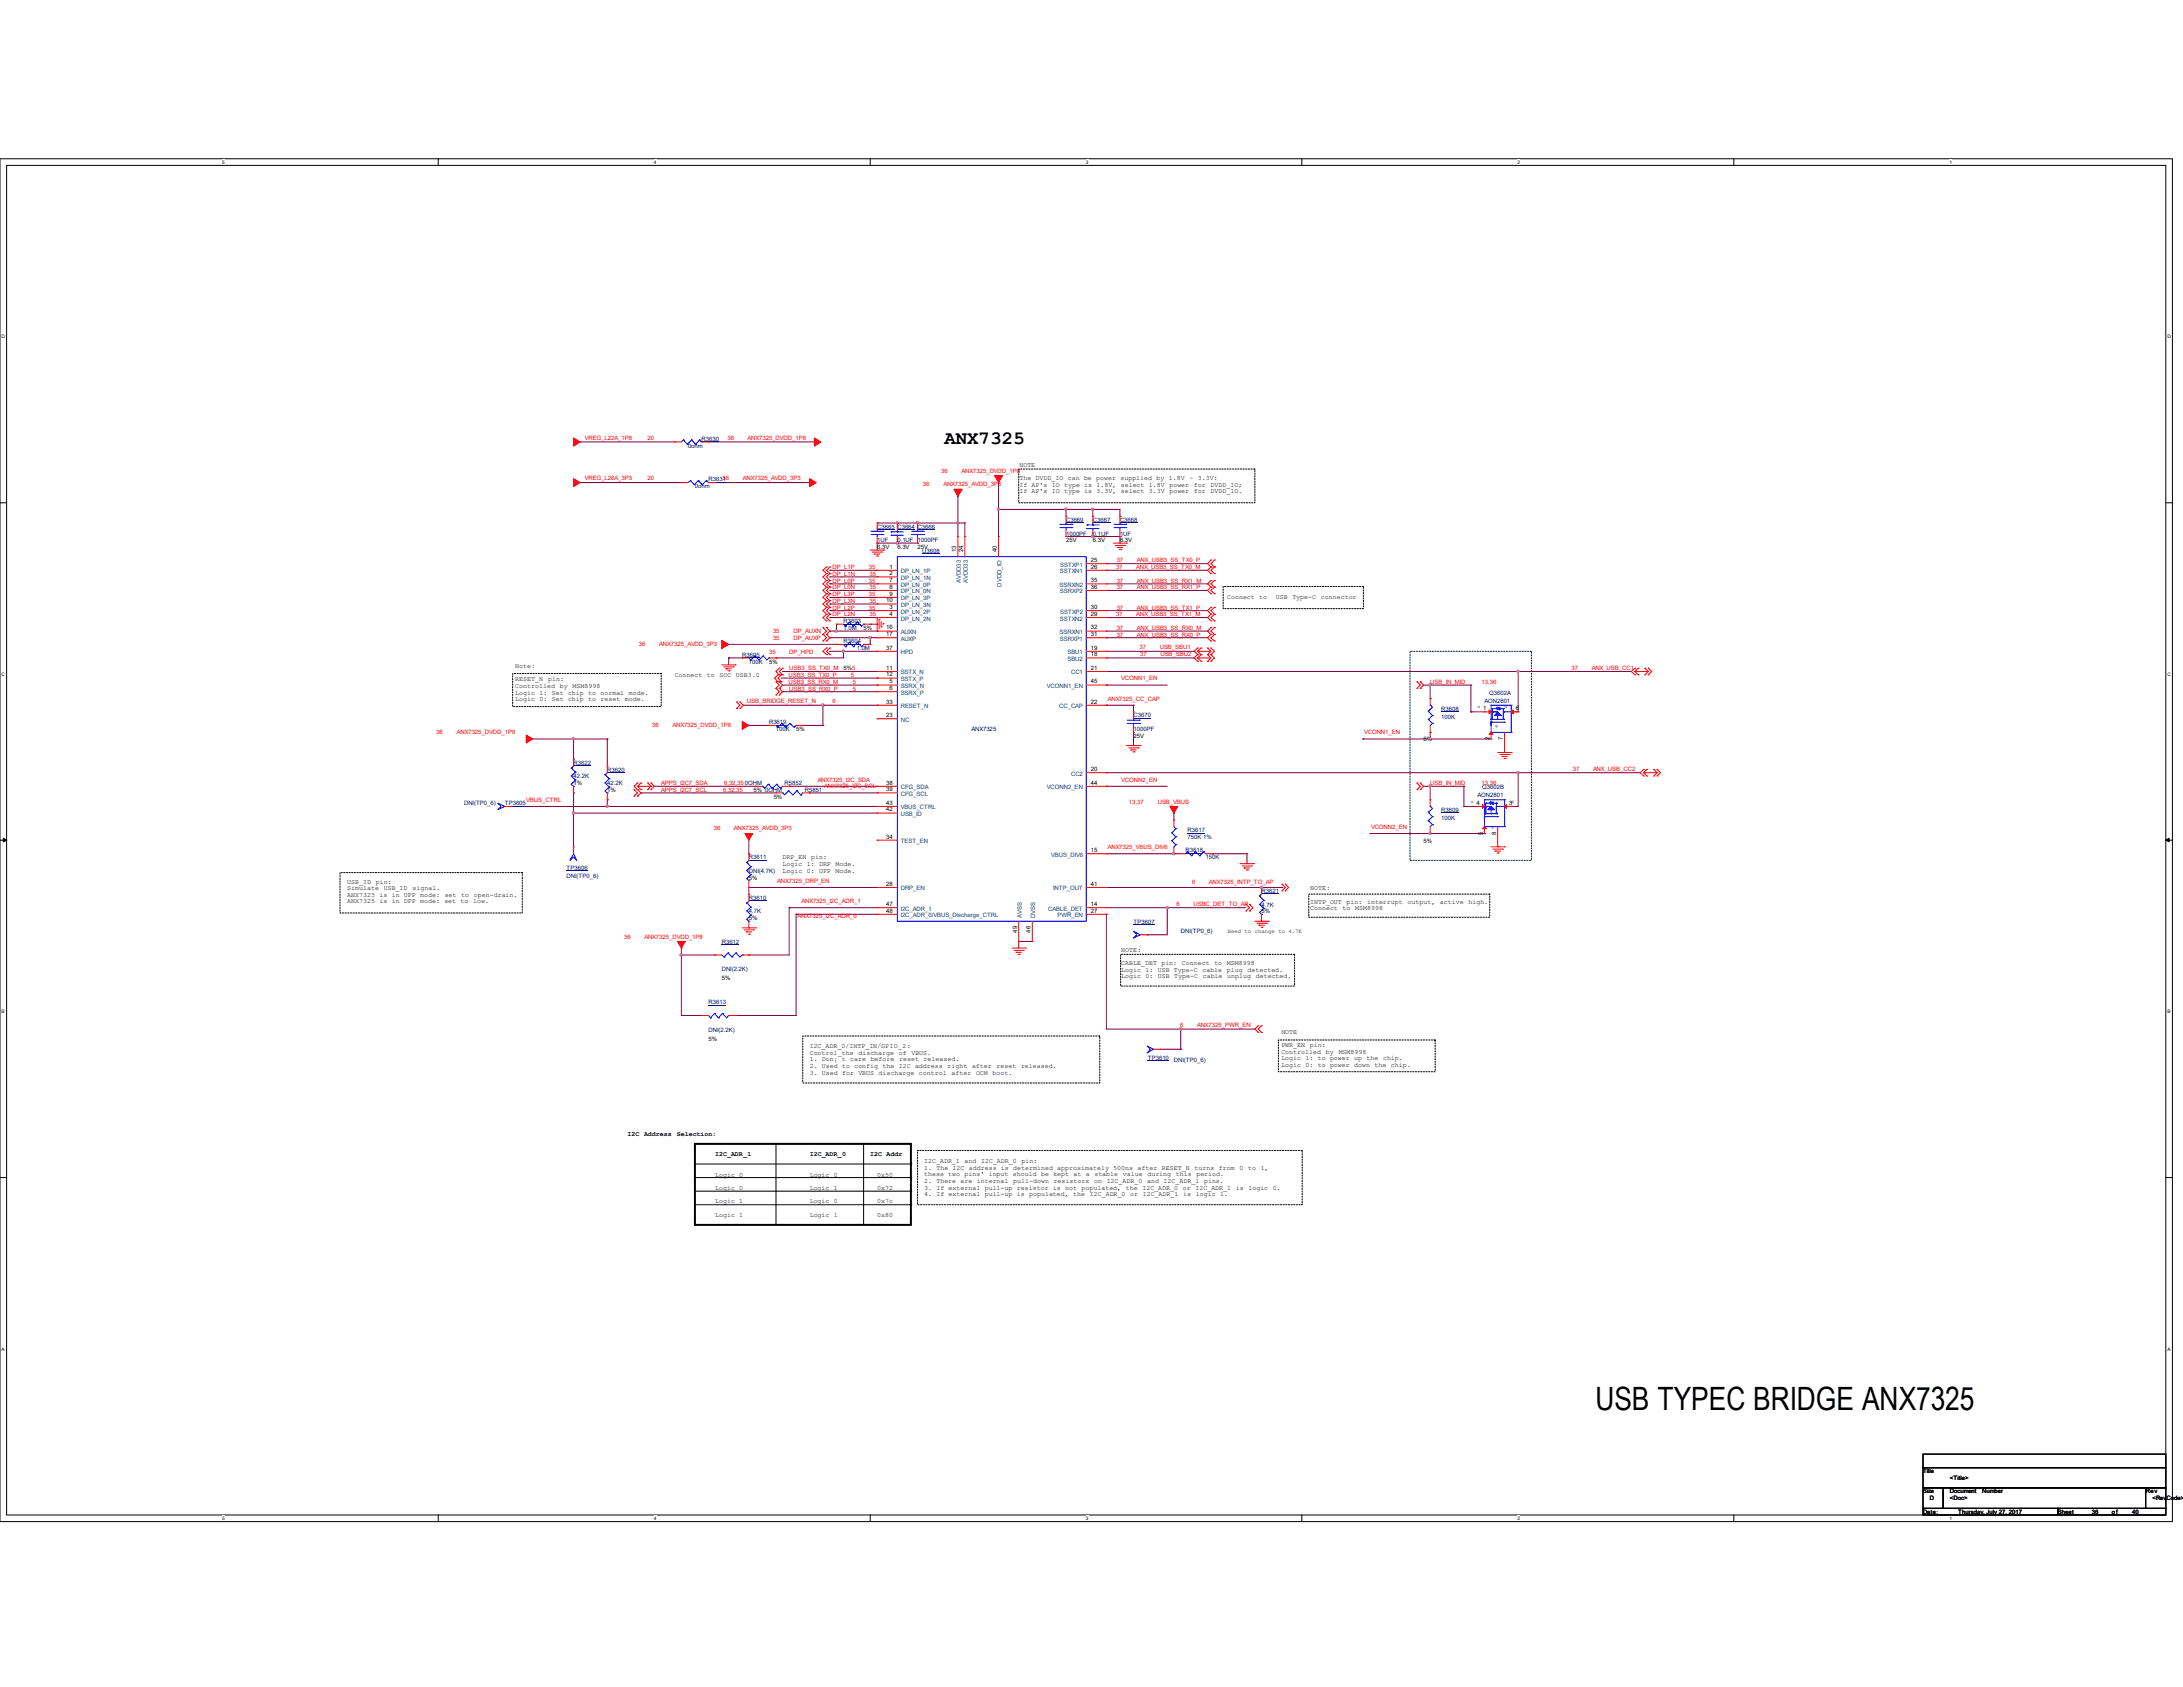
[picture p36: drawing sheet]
<svg xmlns="http://www.w3.org/2000/svg" width="279mm" height="216mm" viewBox="0 0 279 216" stroke-linecap="round" stroke-linejoin="round" font-family="sans-serif">
<defs><g id="words">
<text font-size="4.1" x="204.2" y="180.5">USB TYPEC BRIDGE ANX7325</text>
<text font-size="2.4" x="120.9" y="56.8">ANX7325</text>
<g font-size=".8" fill="#f00">
<text x="74.8" y="56.3">VREG_L22A_1P8</text>
<text x="82.9" y="56.3">20</text>
<text x="93.1" y="56.3">36</text>
<text x="95.7" y="56.3">ANX7325_DVDD_1P8</text>
<text x="74.8" y="61.4">VREG_L28A_3P3</text>
<text x="82.9" y="61.4">20</text>
<text x="92.5" y="61.4">36</text>
<text x="95.1" y="61.4">ANX7325_AVDD_3P3</text>
<text x="118.1" y="62.2">36</text>
<text x="120.4" y="60.6">36</text>
<text x="120.7" y="62.2">ANX7325_AVDD_3P3</text>
<text x="123.1" y="60.6">ANX7325_DVDD_1P8</text>
<text x="142.9" y="72">37</text>
<text x="145.5" y="72">ANX_USB3_SS_TX0_P</text>
<text x="106.6" y="72.9">DP_L1P</text>
<text x="106.6" y="73.7">DP_L1N</text>
<text x="106.6" y="74.5">DP_L0P</text>
<text x="106.6" y="75.4">DP_L0N</text>
<text x="106.6" y="76.3">DP_L3P</text>
<text x="106.6" y="77.2">DP_L3N</text>
<text x="111.2" y="72.9">35</text>
<text x="111.2" y="74.5">35</text>
<text x="111.2" y="76.3">35</text>
<text x="111.3" y="73.7">35</text>
<text x="111.3" y="75.4">35</text>
<text x="111.3" y="77.2">35</text>
<text x="142.8" y="72.9">37</text>
<text x="142.9" y="74.5">37</text>
<text x="142.9" y="75.4">37</text>
<text x="145.4" y="72.9">ANX_USB3_SS_TX0_M</text>
<text x="145.5" y="74.5">ANX_USB3_SS_RX1_M</text>
<text x="145.5" y="75.4">ANX_USB3_SS_RX1_P</text>
<text x="81.7" y="82.7">36</text>
<text x="84.4" y="82.7">ANX7325_AVDD_3P3</text>
<text x="98.4" y="83.7">35</text>
<text x="98.9" y="81.9">35</text>
<text x="98.9" y="81">35</text>
<text x="101" y="83.7">DP_HPD</text>
<text x="101.6" y="81.9">DP_AUXP</text>
<text x="101.6" y="81">DP_AUXN</text>
<text x="106.6" y="78">DP_L2P</text>
<text x="106.6" y="78.9">DP_L2N</text>
<text x="111.2" y="78">35</text>
<text x="111.3" y="78.9">35</text>
<text x="142.8" y="78.9">37</text>
<text x="142.9" y="80.6">37</text>
<text x="142.9" y="81.5">37</text>
<text x="142.9" y="78">37</text>
<text x="145.4" y="78.9">ANX_USB3_SS_TX1_M</text>
<text x="145.5" y="80.6">ANX_USB3_SS_RX0_M</text>
<text x="145.5" y="81.5">ANX_USB3_SS_RX0_P</text>
<text x="145.5" y="78">ANX_USB3_SS_TX1_P</text>
<text x="145.8" y="83.1">37</text>
<text x="145.9" y="84">37</text>
<text x="148.4" y="83.1">USB_SBU1</text>
<text x="148.5" y="84">USB_SBU2</text>
<text x="95.6" y="90">USB_BRIDGE_RESET_N</text>
<text x="100.9" y="86.7">USB3_SS_TX0_P</text>
<text x="100.9" y="87.5">USB3_SS_RX0_M</text>
<text x="101" y="85.8">USB3_SS_TX0_M</text>
<text x="101" y="88.4">USB3_SS_RX0_P</text>
<text x="106.6" y="90">6</text>
<text x="108.9" y="86.7">5</text>
<text x="109.1" y="87.5">5</text>
<text x="109.1" y="88.4">5</text>
<text x="141.8" y="89.7">ANX7325_CC_CAP</text>
<text x="143.5" y="87.1">VCONN1_EN</text>
<text x="183.1" y="87.5">USB_IN_MID</text>
<text x="189.6" y="87.5">13,36</text>
<text x="201.1" y="85.7">37</text>
<text x="203.7" y="85.7">ANX_USB_CC1</text>
<text x="55.8" y="93.9">36</text>
<text x="58.5" y="93.9">ANX7325_DVDD_1P8</text>
<text x="83.5" y="93">36</text>
<text x="86.1" y="93">ANX7325_DVDD_1P8</text>
<text x="174.6" y="94">VCONN1_EN</text>
<text x="84.6" y="100.5">APPS_I2C7_SDA</text>
<text x="84.6" y="101.3">APPS_I2C7_SCL</text>
<text x="92.5" y="101.3">6,32,35</text>
<text x="92.7" y="100.5">6,32,350OHM</text>
<text x="104.7" y="100">ANX7325_I2C_SDA</text>
<text x="105.5" y="100.9">ANX7325_I2C_SCL</text>
<text x="143.5" y="100">VCONN2_EN</text>
<text x="183.1" y="100.5">USB_IN_MID</text>
<text x="189.6" y="100.5">13,36</text>
<text x="201.3" y="98.7">37</text>
<text x="203.9" y="98.7">ANX_USB_CC2</text>
<text x="67.4" y="102.6">VBUS_CTRL</text>
<text x="91.4" y="106.3">36</text>
<text x="93.9" y="106.3">ANX7325_AVDD_3P3</text>
<text x="144.5" y="102.9">13,37</text>
<text x="148.2" y="102.9">USB_VBUS</text>
<text x="175.5" y="106.1">VCONN2_EN</text>
<text x="99.5" y="113">ANX7325_DRP_EN</text>
<text x="141.8" y="108.7">ANX7325_VBUS_DIV6</text>
<text x="152.6" y="113.1">6</text>
<text x="154.7" y="113.1">ANX7325_INTP_TO_AP</text>
<text x="102.1" y="117.5">ANX7325_I2C_ADR_0</text>
<text x="102.6" y="115.6">ANX7325_I2C_ADR_1</text>
<text x="150.6" y="116">6</text>
<text x="152.7" y="116">USBC_DET_TO_AP</text>
<text x="79.9" y="120.2">36</text>
<text x="82.5" y="120.2">ANX7325_DVDD_1P8</text>
<text x="151.1" y="131.4">6</text>
<text x="153.2" y="131.4">ANX7325_PWR_EN</text>
</g>
<g font-size=".8" fill="#000080">
<text x="88.1" y="57.3">0ohm</text>
<text x="89.8" y="56.4">R3630</text>
<text x="88.9" y="62.5">0ohm</text>
<text x="90.7" y="61.6">R3631</text>
<text x="112.3" y="67.6">C3665 C3664 C3666</text>
<text x="112.3" y="69.4">1UF</text>
<text x="114.9" y="69.4">0.1UF 1000PF</text>
<text x="118" y="70.8">U3608</text>
<text x="136.4" y="66.8">C3669</text>
<text x="136.4" y="68.5">1000PF</text>
<text x="139.9" y="66.8">C3667</text>
<text x="139.9" y="68.5">0.1UF</text>
<text x="143.3" y="66.8">C3668</text>
<text x="143.3" y="68.5">1UF</text>
<text x="108" y="79.8">R3603</text>
<text x="108" y="80.6">1.0M</text>
<text x="108" y="82.3">R3604</text>
<text x="109.6" y="83.2">1.0M</text>
<text x="95" y="84.1">R3605</text>
<text x="95.8" y="84.9">100K</text>
<text x="190" y="90">AON2801</text>
<text x="190.6" y="88.9">Q3602A</text>
<text x="98.4" y="92.7">R3619</text>
<text x="99.3" y="93.6">100K</text>
<text x="124.3" y="93.6">ANX7325</text>
<text x="145.1" y="91.8">C3670</text>
<text x="145.1" y="93.6">1000PF</text>
<text x="184.5" y="91">R3608</text>
<text x="184.5" y="92">100K</text>
<text x="73.4" y="97.9">R3622</text>
<text x="73.4" y="99.6">42.2K</text>
<text x="77.7" y="98.8">R3620</text>
<text x="77.7" y="100.5">42.2K</text>
<text x="100.4" y="100.5">R5852</text>
<text x="103" y="101.3">R5851</text>
<text x="189.7" y="101">Q3602B</text>
<text x="59.4" y="103.1">DNI(TP0_6)</text>
<text x="64.6" y="103.1">TP3605</text>
<text x="152" y="106.5">R3617</text>
<text x="152" y="107.4">750K 1%</text>
<text x="184.5" y="103.9">R3609</text>
<text x="184.5" y="104.9">100K</text>
<text x="189.1" y="102">AON2801</text>
<text x="72.5" y="111.3">TP3606</text>
<text x="72.5" y="112.4">DNI(TP0_6)</text>
<text x="95.8" y="110">R3611</text>
<text x="95.8" y="111.7">DNI(4.7K)</text>
<text x="151.7" y="109.1">R3618</text>
<text x="154.3" y="110">150K</text>
<text x="95.8" y="115.1">R3610</text>
<text x="95.8" y="116.9">4.7K</text>
<text x="145.1" y="118.2">TP3607</text>
<text x="151.1" y="119.5">DNI(TP0_6)</text>
<text x="161.5" y="114.3">R3621</text>
<text x="161.5" y="116">4.7K</text>
<text x="92.4" y="120.8">R3612</text>
<text x="92.4" y="124.3">DNI(2.2K)</text>
<text x="90.7" y="128.5">R3613</text>
<text x="90.7" y="132.1">DNI(2.2K)</text>
<text x="146.9" y="135.6">TP3610</text>
<text x="150.2" y="135.9">DNI(TP0_6)</text>
</g>
<g font-size=".8">
<text x="130.5" y="59.7">NOTE</text>
<text x="130.5" y="61.4">The DVDD_IO can be power supplied by 1.8V</text>
<text x="130.5" y="62.3">If AP's IO type is 1.8V, select 1.8V</text>
<text x="130.5" y="63.1">If AP's IO type is 3.3V, select 3.3V</text>
<text x="149.7" y="62.3">power</text>
<text x="149.7" y="63.1">power</text>
<text x="152.2" y="61.4">~ 3.3V:</text>
<text x="152.8" y="62.3">for</text>
<text x="152.8" y="63.1">for</text>
<text x="154.9" y="62.3">DVDD_IO;</text>
<text x="154.9" y="63.1">DVDD_IO.</text>
<text x="112.3" y="70.2">6.3V</text>
<text x="114.9" y="70.2">6.3V</text>
<text x="117.4" y="70.2">25V</text>
<text x="122.4" y="70.7" transform="rotate(-90 122.4 70.7)">13</text>
<text x="123.3" y="70.7" transform="rotate(-90 123.3 70.7)">24</text>
<text x="127.6" y="70.7" transform="rotate(-90 127.6 70.7)">40</text>
<text x="136.4" y="69.4">25V</text>
<text x="139.6" y="71.9">25</text>
<text x="139.9" y="69.4">6.3V</text>
<text x="143.3" y="69.4">6.3V</text>
<text x="113.4" y="77.1">10</text>
<text x="113.8" y="72.8">1</text>
<text x="113.8" y="73.6">2</text>
<text x="113.8" y="77.9">3</text>
<text x="113.8" y="74.5">7</text>
<text x="113.8" y="75.4">8</text>
<text x="113.8" y="76.2">9</text>
<text x="139.6" y="75.4">36</text>
<text x="139.6" y="74.5">35</text>
<text x="139.6" y="77.9">30</text>
<text x="139.6" y="72.8">26</text>
<text x="157.1" y="76.7">Connect to</text>
<text x="163.3" y="76.7">USB</text>
<text x="165.4" y="76.7">Type-C</text>
<text x="169.1" y="76.7">connector</text>
<text x="110.5" y="80.6">5%</text>
<text x="113.4" y="80.6">16</text>
<text x="113.4" y="81.4">17</text>
<text x="113.4" y="83.1">37</text>
<text x="113.8" y="78.8">4</text>
<text x="139.6" y="80.6">32</text>
<text x="139.6" y="81.4">31</text>
<text x="139.6" y="78.8">29</text>
<text x="139.6" y="84">18</text>
<text x="139.6" y="83.1">19</text>
<text x="66" y="85.5">Note:</text>
<text x="66" y="87.2">RESET_N</text>
<text x="66" y="88.1">Controlled</text>
<text x="66" y="88.9">Logic 1: Set chip to normal</text>
<text x="66" y="89.7">Logic 0: Set chip to reset</text>
<text x="70.2" y="87.2">pin:</text>
<text x="71.6" y="88.1">by</text>
<text x="73.3" y="88.1">MSM8998</text>
<text x="80" y="89.7">mode.</text>
<text x="80.5" y="88.9">mode.</text>
<text x="86.4" y="86.7">Connect to</text>
<text x="92.1" y="86.7">SOC USB3.0</text>
<text x="98.4" y="84.9">5%</text>
<text x="108" y="85.7">5%5</text>
<text x="113.4" y="85.7">11</text>
<text x="113.4" y="86.6">12</text>
<text x="113.8" y="87.5">5</text>
<text x="113.8" y="88.3">6</text>
<text x="139.6" y="87.5">45</text>
<text x="139.6" y="85.7">21</text>
<text x="101.9" y="93.6">5%</text>
<text x="113.4" y="91.8">23</text>
<text x="113.4" y="90">33</text>
<text x="139.6" y="90">22</text>
<text x="145.1" y="94.4">25V</text>
<text x="182.2" y="94.9">5%</text>
<text x="189.8" y="90.9">1</text>
<text x="190.6" y="94.7" transform="rotate(-90 190.6 94.7)">2</text>
<text x="192.4" y="94.7" transform="rotate(-90 192.4 94.7)">7</text>
<text x="194" y="90.9">6</text>
<text x="73.4" y="100.5">1%</text>
<text x="77.7" y="101.3">1%</text>
<text x="96.4" y="101.3">5% 0OHM</text>
<text x="113.4" y="101.3">39</text>
<text x="113.4" y="100.4">38</text>
<text x="139.6" y="100.4">44</text>
<text x="139.6" y="98.7">20</text>
<text x="99" y="102.2">5%</text>
<text x="113.4" y="103">43</text>
<text x="113.4" y="103.8">42</text>
<text x="113.4" y="107.3">34</text>
<text x="182.2" y="107.8">5%</text>
<text x="189" y="103">4</text>
<text x="189.8" y="106.8" transform="rotate(-90 189.8 106.8)">5</text>
<text x="191.5" y="106.8" transform="rotate(-90 191.5 106.8)">8</text>
<text x="193.2" y="103">3</text>
<text x="44.4" y="113.1">USB_ID</text>
<text x="44.4" y="113.9">Simulate</text>
<text x="48.1" y="113.1">pin:</text>
<text x="49.1" y="113.9">USB_ID</text>
<text x="52.8" y="113.9">signal.</text>
<text x="95.8" y="112.6">5%</text>
<text x="100.2" y="110">DRP_EN</text>
<text x="100.2" y="110.8">Logic 1: DRP</text>
<text x="100.2" y="111.7">Logic 0: UFP</text>
<text x="103.8" y="110">pin:</text>
<text x="106.9" y="110.8">Mode.</text>
<text x="106.9" y="111.7">Mode.</text>
<text x="113.4" y="113.4">28</text>
<text x="139.6" y="113.4">41</text>
<text x="139.6" y="109.1">15</text>
<text x="167.7" y="114">NOTE:</text>
<text x="44.4" y="114.8">ANX7325 is in UFP mode:</text>
<text x="44.4" y="115.6">ANX7325 is in DFP mode: set to</text>
<text x="56.9" y="114.8">set</text>
<text x="59" y="114.8">to</text>
<text x="60.6" y="115.6">low.</text>
<text x="60.6" y="114.8">open-drain.</text>
<text x="95.8" y="117.7">5%</text>
<text x="113.4" y="116">47</text>
<text x="113.4" y="116.8">48</text>
<text x="130.2" y="119.3" transform="rotate(-90 130.2 119.3)">49</text>
<text x="131.9" y="119.3" transform="rotate(-90 131.9 119.3)">46</text>
<text x="139.6" y="116">14</text>
<text x="139.6" y="116.8">27</text>
<text x="161.5" y="116.9">5%</text>
<text x="167.7" y="115.7">INTP_OUT</text>
<text x="167.7" y="116.5">Connect</text>
<text x="171.8" y="116.5">to</text>
<text x="172.3" y="115.7">pin:</text>
<text x="173.5" y="116.5">MSM8998</text>
<text x="175" y="115.7">interrupt</text>
<text x="180.1" y="115.7">output,</text>
<text x="184.3" y="115.7">active</text>
<text x="188" y="115.7">high.</text>
<text x="92.4" y="125.4">5%</text>
<text x="143.5" y="121.8">NOTE:</text>
<text x="143.5" y="123.5">CABLE_DET pin:</text>
<text x="143.5" y="124.3">Logic 1: USB Type-C</text>
<text x="143.5" y="125.2">Logic 0: USB</text>
<text x="150.3" y="125.2">Type-C</text>
<text x="151.3" y="123.5">Connect</text>
<text x="153.9" y="124.3">cable</text>
<text x="153.9" y="125.2">cable</text>
<text x="155.4" y="123.5">to</text>
<text x="157" y="124.3">plug</text>
<text x="157" y="123.5">MSM8998</text>
<text x="157.1" y="125.2">unplug</text>
<text x="159.7" y="124.3">detected.</text>
<text x="160.7" y="125.2">detected.</text>
<text x="90.7" y="133.2">5%</text>
<text x="103.6" y="134.2">I2C_ADR_0/INTP_IN/GPIO_2:</text>
<text x="103.6" y="135">Control the</text>
<text x="103.6" y="135.8">1. Don¡¯t care</text>
<text x="103.6" y="136.7">2. Used to config the I2C address</text>
<text x="103.6" y="137.5">3. Used for VBUS discharge</text>
<text x="109.9" y="135">discharge</text>
<text x="111.4" y="135.8">before</text>
<text x="115" y="135">of</text>
<text x="115.1" y="135.8">reset</text>
<text x="116.6" y="135">VBUS.</text>
<text x="117.6" y="137.5">control</text>
<text x="118.2" y="135.8">released.</text>
<text x="121.3" y="136.7">right</text>
<text x="121.8" y="137.5">after</text>
<text x="124.4" y="136.7">after</text>
<text x="124.9" y="137.5">OCM</text>
<text x="127" y="137.5">boot.</text>
<text x="127.5" y="136.7">reset</text>
<text x="130.7" y="136.7">released.</text>
<text x="164" y="132.3">NOTE</text>
<text x="164" y="134">PWR_EN</text>
<text x="164" y="134.9">Controlled</text>
<text x="164" y="135.7">Logic 1: to power up the</text>
<text x="164" y="136.6">Logic 0: to power down the</text>
<text x="167.6" y="134">pin:</text>
<text x="169.7" y="134.9">by</text>
<text x="171.3" y="134.9">MSM8998</text>
<text x="177" y="135.7">chip.</text>
<text x="178" y="136.6">chip.</text>
<text x="80.3" y="145.4">I2C</text>
<text x="82.4" y="145.4">Address</text>
<text x="86.6" y="145.4">Selection:</text>
<text x="91.5" y="148">I2C_ADR_1</text>
<text x="103.6" y="148">I2C_ADR_0</text>
<text x="111.4" y="148">I2C Addr</text>
<text x="118.3" y="148.8">I2C_ADR_1</text>
<text x="118.3" y="149.7">1. The I2C address is determined approximately 500ns after</text>
<text x="123.5" y="148.8">and</text>
<text x="125.6" y="148.8">I2C_ADR_0</text>
<text x="130.7" y="148.8">pin:</text>
<text x="148.7" y="149.7">RESET_N</text>
<text x="152.9" y="149.7">turns</text>
<text x="156" y="149.7">from</text>
<text x="158.6" y="149.7">0 to</text>
<text x="161.4" y="149.7">1,</text>
<text x="91.5" y="150.6">Logic 0</text>
<text x="91.5" y="155.7">Logic 1</text>
<text x="91.5" y="154">Logic 1</text>
<text x="91.5" y="152.3">Logic 0</text>
<text x="103.6" y="150.6">Logic 0</text>
<text x="103.6" y="152.3">Logic 1</text>
<text x="103.6" y="154">Logic 0</text>
<text x="103.6" y="155.7">Logic 1</text>
<text x="112.3" y="150.6">0x50</text>
<text x="112.3" y="152.3">0x72</text>
<text x="112.3" y="154">0x7c</text>
<text x="112.3" y="155.7">0x80</text>
<text x="118.3" y="150.5">these two pins' input should be kept at a stable</text>
<text x="118.3" y="151.4">2. There are internal</text>
<text x="118.3" y="152.2">3. If external pull-up resistor is not populated, the</text>
<text x="118.3" y="153.1">4. If external pull-up is populated, the</text>
<text x="129.7" y="151.4">pull-down</text>
<text x="134.9" y="151.4">resistors</text>
<text x="139.5" y="153.1">I2C_ADR_0 or</text>
<text x="140" y="151.4">on</text>
<text x="141.6" y="151.4">I2C_ADR_0</text>
<text x="143.7" y="150.5">value</text>
<text x="146.2" y="152.2">I2C_ADR_0</text>
<text x="146.3" y="153.1">I2C_ADR_1</text>
<text x="146.8" y="151.4">and</text>
<text x="146.9" y="150.5">during</text>
<text x="148.9" y="151.4">I2C_ADR_1</text>
<text x="150.5" y="150.5">this</text>
<text x="151.4" y="152.2">or</text>
<text x="151.4" y="153.1">is</text>
<text x="153" y="152.2">I2C_ADR_1</text>
<text x="153" y="153.1">logic</text>
<text x="153.1" y="150.5">period.</text>
<text x="154.1" y="151.4">pins.</text>
<text x="156.2" y="153.1">1.</text>
<text x="158.2" y="152.2">is</text>
<text x="159.8" y="152.2">logic</text>
<text x="162.9" y="152.2">0.</text>
<text x="246.1" y="188.6">Title</text>
<text x="246.1" y="191.1">Size</text>
<text x="249.6" y="191.1">Document</text>
<text x="249.6" y="189.4">&lt;Title&gt;</text>
<text x="253.7" y="191.1">Number</text>
<text x="274.6" y="191.1">Rev</text>
<text x="246.1" y="193.8">Date:</text>
<text x="247" y="192">D</text>
<text x="249.6" y="192">&lt;Doc&gt;</text>
<text x="250.6" y="193.8">Thursday, July 27, 2017</text>
<text x="263.4" y="193.8">Sheet</text>
<text x="267.7" y="193.8">36</text>
<text x="270.3" y="193.8">of</text>
<text x="272.9" y="193.8">40</text>
<text x="275.5" y="192">&lt;RevCode&gt;</text>
</g>
<g font-size=".8" fill="#004080">
<text x="115.3" y="73.4">DP_LN_1P</text>
<text x="115.3" y="74.2">DP_LN_1N</text>
<text x="115.3" y="75.1">DP_LN_0P</text>
<text x="115.3" y="75.9">DP_LN_0N</text>
<text x="115.3" y="76.8">DP_LN_3P</text>
<text x="115.3" y="77.7">DP_LN_3N</text>
<text x="123" y="74.6" transform="rotate(-90 123 74.6)">AVDD33</text>
<text x="123.9" y="74.6" transform="rotate(-90 123.9 74.6)">AVDD33</text>
<text x="128.2" y="75.1" transform="rotate(-90 128.2 75.1)">DVDD_IO</text>
<text x="135.6" y="75.1">SSRXN2</text>
<text x="135.6" y="75.9">SSRXP2</text>
<text x="135.6" y="73.4">SSTXN1</text>
<text x="135.7" y="72.5">SSTXP1</text>
<text x="115.3" y="78.5">DP_LN_2P</text>
<text x="115.3" y="79.4">DP_LN_2N</text>
<text x="115.3" y="81.2">AUXN</text>
<text x="115.3" y="82">AUXP</text>
<text x="115.3" y="83.7">HPD</text>
<text x="135.6" y="81.2">SSRXN1</text>
<text x="135.6" y="82">SSRXP1</text>
<text x="135.6" y="79.4">SSTXN2</text>
<text x="135.7" y="78.5">SSTXP2</text>
<text x="136.6" y="83.7">SBU1</text>
<text x="115.3" y="88.1">SSRX_N</text>
<text x="115.3" y="88.9">SSRX_P</text>
<text x="115.3" y="86.3">SSTX_N</text>
<text x="115.3" y="87.2">SSTX_P</text>
<text x="134" y="88.1">VCONN1_EN</text>
<text x="136.6" y="84.6">SBU2</text>
<text x="137.1" y="86.3">CC1</text>
<text x="115.3" y="92.4">NC</text>
<text x="115.3" y="90.6">RESET_N</text>
<text x="135.6" y="90.6">CC_CAP</text>
<text x="115.3" y="101.9">CFG_SCL</text>
<text x="115.3" y="101">CFG_SDA</text>
<text x="134" y="101">VCONN2_EN</text>
<text x="137.1" y="99.3">CC2</text>
<text x="115.3" y="103.6">VBUS_CTRL</text>
<text x="115.3" y="104.4">USB_ID</text>
<text x="115.3" y="107.9">TEST_EN</text>
<text x="115.3" y="114">DRP_EN</text>
<text x="134.5" y="109.6">VBUS_DIV6</text>
<text x="134.8" y="114">INTP_OUT</text>
<text x="115.3" y="116.5">I2C_ADR_1</text>
<text x="115.3" y="117.4">I2C_ADR_0/VBUS_Discharge_CTRL</text>
<text x="130.8" y="117.5" transform="rotate(-90 130.8 117.5)">AVSS</text>
<text x="132.5" y="117.5" transform="rotate(-90 132.5 117.5)">DVSS</text>
<text x="134.2" y="116.5">CABLE_DET</text>
<text x="135.3" y="117.4">PWR_EN</text>
</g>
<text font-size=".7" x="157.1" y="119.4">Need to change to 4.7K</text>
<g font-size=".6">
<text x="28.4" y="21">5</text>
<text x="83.7" y="21">4</text>
<text x="139" y="21">3</text>
<text x="194.2" y="21">2</text>
<text x="249.5" y="21">1</text>
<text x=".2" y="43.3">D</text>
<text x="277.4" y="43.3">D</text>
<text x=".2" y="86.5">C</text>
<text x="277.4" y="86.5">C</text>
<text x="189.1" y="90.6">s</text>
<text x="191.3" y="93">g</text>
<text x="192.6" y="90.6">d</text>
<text x="188.3" y="102.7">s</text>
<text x="190.8" y="106">g</text>
<text x="193.4" y="102.7">d</text>
<text x=".2" y="129.7">B</text>
<text x="277.4" y="129.7">B</text>
<text x=".2" y="172.8">A</text>
<text x="277.4" y="172.8">A</text>
<text x="28.4" y="194.5">5</text>
<text x="83.7" y="194.5">4</text>
<text x="139" y="194.5">3</text>
<text x="194.2" y="194.5">2</text>
<text x="249.5" y="194.5">1</text>
</g>
</g></defs>
<path d="M0 20.3h278v174.4h-278zM.8 21.2h276.4v172.7h-276.4z" fill="none" stroke="#000" stroke-width=".13"/>
<g fill="#fff">
<path d="M28.4 20.4h.3v.7h-.3z"/>
<path d="M28.4 194h.3v.6h-.3z"/>
</g>
<path d="M56.1 20.3v.9M56.1 193.9v.8" fill="none" stroke="#000" stroke-width=".13"/>
<g fill="#fff">
<path d="M83.7 20.4h.3v.7h-.3z"/>
<path d="M83.7 194h.3v.6h-.3z"/>
</g>
<path d="M111.4 20.3v.9M111.4 193.9v.8" fill="none" stroke="#000" stroke-width=".13"/>
<g fill="#fff">
<path d="M139 20.4h.3v.7h-.3z"/>
<path d="M139 194h.3v.6h-.3z"/>
</g>
<path d="M166.6 20.3v.9M166.6 193.9v.8" fill="none" stroke="#000" stroke-width=".13"/>
<g fill="#fff">
<path d="M194.2 20.4h.3v.7h-.3z"/>
<path d="M194.2 194h.3v.6h-.3z"/>
</g>
<path d="M221.9 20.3v.9M221.9 193.9v.8" fill="none" stroke="#000" stroke-width=".13"/>
<g fill="#fff">
<path d="M249.5 20.4h.3v.7h-.3z"/>
<path d="M249.5 194h.3v.6h-.3z"/>
<path d="M.2 42.8h.4v.6h-.4z"/>
<path d="M277.4 42.8h.4v.6h-.4z"/>
<path d="M.2 85.9h.4v.7h-.4z"/>
<path d="M277.4 85.9h.4v.7h-.4z"/>
</g>
<path d="M0 64.3h.8M277.2 64.3h.8" fill="none" stroke="#000" stroke-width=".13"/>
<g fill="#fff">
<path d="M.2 129.1h.4v.7h-.4z"/>
<path d="M277.4 129.1h.4v.7h-.4z"/>
</g>
<path d="M0 107.5h.8M277.2 107.5h.8" fill="none" stroke="#000" stroke-width=".13"/>
<path d="M.4 107.3l.4 .2-.4 .2zM277.2 107.5l.4-.2v.4z" fill="#000" stroke="#000" stroke-width=".13"/>
<g fill="#fff">
<path d="M.2 172.3h.4v.7h-.4z"/>
<path d="M277.4 172.3h.4v.7h-.4z"/>
</g>
<g fill="none" stroke="#000" stroke-width=".13">
<path d="M130.4 60h30.2v4.3h-30.2zM156.5 75.1h18v2.8h-18zM65.6 86.2h19v4.2h-19zM43.5 111.7h23.3v5.1h-23.3zM167.5 114.4h23.2v3h-23.2zM102.7 132.6h38.1v6h-38.1zM143.4 122.1h22.3v4.1h-22.3zM163.6 133.1h20.1v4.1h-20.1zM0 150.7h.8M88.9 150.7h27.7M88.9 152.4h27.7M88.9 149h27.7"/>
<path d="M88.9 154.2h27.7M99.3 156.8h.1M99.3 146.4v10.4M110.5 156.8h.1M110.5 146.4v10.4M116.6 150.7h.1M116.6 152.4h.1M116.6 149h.1M116.6 154.2h.1M117.4 147.2h49.3v7h-49.3zM277.2 150.7h.8M246.1 186.1h31.1v1.7h-31.1z"/>
<path d="M246.1 187.8h31.1v2.6h-31.1zM246.1 190.4h2.6v2.6h-2.6zM246.1 193h17.3v.9h-17.3zM248.7 190.4h25.9v2.6h-25.9zM263.4 193h13.8v.9h-13.8zM274.6 190.4h2.6v2.6h-2.6z"/>
</g>
<path d="M88.9 146.4h27.7v10.4h-27.7z" fill="none" stroke="#000" stroke-width=".25"/>
<path d="M180.5 83.4h15.5v26.7h-15.5z" fill="none" stroke="#004040" stroke-width=".13"/>
<g fill="none" stroke="#800040" stroke-width=".13">
<path d="M74.3 56.6h.1M74.3 56.6h12.1M90.7 56.6h13.5M104.2 56.6h.1M74.3 61.8h.1M74.3 61.8h12.9M91.5 61.8h12.1M103.6 61.8h.1M106.2 74.7h.1M106.2 73.8h.1M106.2 73h.1M106.2 75.6h.1"/>
<path d="M106.2 79h.1M106.2 78.1h.1M106.2 77.3h.1M106.2 76.5h.1M106.2 74.7h6.1M106.2 73.8h6.1M106.2 73h6.1M106.2 75.6h6.1M106.2 79h6.1M106.2 78.1h6.1M106.2 77.3h6.1M106.2 76.5h6.1"/>
<path d="M107.1 79.9v.9M111.4 79.9h.9M112.3 79.9h.1M112.3 69.5h.1M112.3 66.9h11.2M112.3 69.5h5.1M112.3 69.5v.9M114.9 66.9h.1M114.9 69.5h.1M117.4 69.5h.1M117.4 66.9h.1M122.6 66.9h.1"/>
<path d="M122.6 63.5h.1M122.6 63.5v5.2M123.5 66.9h.1M123.5 66.9v1.8M127.8 65.2h.1M127.8 61.8h.1M127.8 65.2h15.5v.9M127.8 61.8v6.9M136.4 65.2h.1M136.4 68.7h6.9M136.4 65.2v.9M139.9 68.7h.1"/>
<path d="M139.9 65.2h.1M139.9 65.2v.9M141.6 72.1h.1M141.6 73h.1M141.6 78.1h.1M141.6 79h.1M141.6 75.6h.1M141.6 74.7h13M141.6 73h13M141.6 75.6h13M141.6 79h13M141.6 78.1h13"/>
<path d="M141.6 72.1h13M143.3 68.7h.1M143.3 66.1h.1M143.3 68.7v.8M154.6 74.7h.1M68.2 94.6h9.5M73.4 94.6h.1M73.4 97.2h.1M73.4 94.6v2.6M77.7 94.6h.1M77.7 94.6v3.4M93.3 84.2h.1"/>
<path d="M93.3 82.5h13.8M93.3 84.2h1.7M93.3 84.2v.9M95.2 90.3h17.1M95.8 92.8h.1M95.8 92.8h2.6M99.3 84.2h.1M100 86.8h12.3M100.2 88.5h.1M100.2 85.9h12.1M100.2 87.7h12.1M100.2 88.5h12.1"/>
<path d="M102.7 92.8h2.6M105.3 90.3h.1M105.3 92.8h.1M105.3 90.3v2.5M106.2 80.8h.1M106.2 81.6h.1M106.2 83.4h.1M106.2 80.8h6.1M106.2 81.6h6.1M106.2 83.4h6.1M107.1 80.8h.1M107.1 82.5h.1"/>
<path d="M107.9 83.4h.1M107.9 83.4v.8h-8.6M111.4 81.6h.1M111.4 81.6v.9M112.3 87.7h.1M112.3 85.9h.1M112.3 86.8h.1M112.3 90.3h.1M141.6 87.7h.1M141.6 98.9h.1M141.6 90.3h.1M141.6 85.9h.1"/>
<path d="M141.6 81.6h.1M141.6 80.8h13M141.6 81.6h13M141.6 83.4h11.2M141.6 84.2h11.2M141.6 85.9h67.2M141.6 90.3h3.5M141.6 87.7h7.8M141.6 98.9h68.3M145.1 90.3h.1M145.1 95.4h.1M145.1 90.3v.8"/>
<path d="M145.1 93.7v1.7M152.8 83.4h.1M152.8 84.2h.1M154.6 80.8h.1M174.4 94.6h.1M174.4 94.6h16.4M182.2 87.7h6.1M183 94.6h.1M183 87.7h.1M183 89.4h.1M183 93.7h.1M183 87.7v1.7"/>
<path d="M183 93.7v.9M188.3 91.1h.1M188.3 87.7h.1M188.3 91.1h1.7M188.3 87.7v3.4M193.4 91.1h.1M194.3 85.9h.1M194.3 98.9h.1M194.3 85.9v5.2h-.9M194.3 98.9v4.3h-.9M65.4 103.2h.1M65.4 103.2h46.9"/>
<path d="M73.4 101.5h.1M73.4 104.1h.1M73.4 101.5v6.9M73.4 104.1h38.9M77.7 103.2h.1M77.7 102.4h.1M77.7 102.4v.8M82 101.5h.1M82 101.5h17.3M83.7 100.6h.1M83.7 100.6h13M95.8 113.6h.1"/>
<path d="M95.8 109.3h.1M95.8 113.6h16.5M95.8 107.5v1.8M95.8 113.6v.8M101 116.2h.1M101 100.6h.1M101 116.2v6h-5.2M101 100.6h11.3M101 116.2h11.3M101.9 117h.1M101.9 117v13h-7.8M101.9 117h10.4"/>
<path d="M103.6 101.5h.1M103.6 101.5h8.7M141.6 100.6h.1M141.6 117h.1M141.6 113.6h22.5M141.6 100.6h7.8M141.6 117v14.7h19M141.6 116.2h17.9M141.6 109.3h9.2M146.8 119.6h.1M149.4 116.2h.1M149.4 116.2v3.4h-2.6"/>
<path d="M150.2 109.3h.1M150.2 104.1h.1M150.2 104.1v.8M155.2 109.3h.1M155.2 109.3h4.4M159.6 109.3h.1M159.6 109.3v1.2M161.5 113.6h.1M164.1 113.6h.1M175.3 106.7h14.7M182.2 100.6h5.2M183 106.7h.1"/>
<path d="M183 100.6h.1M183 100.6v1.8M187.4 103.2h.1M187.4 100.6h.1M187.4 100.6v2.6M187.4 103.2h1.7M190 105.8h.1M190 106.7h.1M190 105.8v.9M193.4 103.2h.1M87.2 122.2h.1M87.2 121.3h.1"/>
<path d="M87.2 121.3v8.7h2.6M87.2 122.2h4.3M89.8 130h.1M94.1 130h.1M95.8 122.2h.1M130.4 120.5h.1M130.4 120.5h1.7M130.4 120.5v.8M148.5 134.3h2.6M151.1 131.7h.1M151.1 134.3h.1M151.1 131.7v2.6"/>
<path d="M160.6 131.7h.1"/>
</g>
<g fill="#f0f" stroke="#f0f" stroke-width=".13">
<circle cx="107" cy="80.8" r=".15"/>
<circle cx="111.4" cy="81.6" r=".15"/>
<circle cx="107.9" cy="83.3" r=".15"/>
<circle cx="114.8" cy="66.9" r=".15"/>
<circle cx="183" cy="94.6" r=".15"/>
<circle cx="105.3" cy="90.2" r=".15"/>
<circle cx="87.2" cy="122.2" r=".15"/>
<circle cx="161.4" cy="113.6" r=".15"/>
<circle cx="114.8" cy="69.5" r=".15"/>
<circle cx="150.2" cy="109.2" r=".15"/>
<circle cx="139.8" cy="68.6" r=".15"/>
<circle cx="122.6" cy="66.9" r=".15"/>
<circle cx="127.8" cy="65.2" r=".15"/>
<circle cx="194.3" cy="85.9" r=".15"/>
<circle cx="194.3" cy="98.9" r=".15"/>
<circle cx="117.4" cy="66.9" r=".15"/>
<circle cx="139.8" cy="65.2" r=".15"/>
<circle cx="136.4" cy="65.2" r=".15"/>
<circle cx="183" cy="106.7" r=".15"/>
<circle cx="73.4" cy="94.6" r=".15"/>
<circle cx="149.4" cy="116.1" r=".15"/>
<circle cx="183" cy="87.7" r=".15"/>
<circle cx="183" cy="100.6" r=".15"/>
<circle cx="151.1" cy="131.7" r=".15"/>
<circle cx="77.7" cy="103.2" r=".15"/>
<circle cx="73.4" cy="104" r=".15"/>
</g>
<g fill="none" stroke="#f00" stroke-width=".13">
<path d="M86.4 56.6h.1M86.4 56.6h.8M89.8 56.6h.9M90.7 56.6h.1M87.2 61.8h.1M87.2 61.8h.9M90.7 61.8h.8M91.5 61.8h.1M105.8 72.6h.1M105.8 73.4h.1M105.8 74.3h.1M105.8 75.1h.1"/>
<path d="M105.8 76h.1M105.8 76.9h.1M105.8 77.7h.1M105.8 78.6h.1M105.8 79.5h.1M105.8 76l-.5 .5 .5 .4M105.8 78.6l-.5 .4 .5 .5M105.8 72.6l-.5 .4 .5 .4M105.8 73.4l-.5 .4 .5 .5M105.8 74.3l-.5 .4 .5 .4M105.8 75.1l-.5 .5 .5 .4M105.8 76.9l-.5 .4 .5 .4"/>
<path d="M105.8 77.7l-.5 .4 .5 .5M106.2 72.6h.1M106.2 73.4h.1M106.2 74.3h.1M106.2 75.1h.1M106.2 76h.1M106.2 76.9h.1M106.2 77.7h.1M106.2 78.6h.1M106.2 79.5h.1M106.2 77.7l-.4 .4 .4 .5M106.2 72.6l-.4 .4 .4 .4"/>
<path d="M106.2 73.4l-.4 .4 .4 .5M106.2 74.3l-.4 .4 .4 .4M106.2 75.1l-.4 .5 .4 .4M106.2 76l-.4 .5 .4 .4M106.2 76.9l-.4 .4 .4 .4M106.2 78.6l-.4 .4 .4 .5M107.1 79.9h.1M107.1 79.9h.8M110.5 79.9h.9M111.4 79.9h.1M111.4 70.4h1.7M111.6 70.7h1.3"/>
<path d="M111.9 70.9h.1M111.9 70.9h.7M112.2 71.2h.2M112.3 79h.1M112.3 73h.1M112.3 73.8h.1M112.3 78.1h.1M112.3 74.7h.1M112.3 75.6h.1M112.3 76.5h.1M112.3 77.3h.1M112.3 66.9h.1"/>
<path d="M112.3 69.5h.1M112.3 66.9v.9M112.3 68.7v.8M112.3 79v1.8M112.3 73h2.6M112.3 73.8h2.6M112.3 78.1h2.6M112.3 79h2.6M112.3 74.7h2.6M112.3 75.6h2.6M112.3 76.5h2.6M112.3 77.3h2.6"/>
<path d="M112.4 71.2h.1M112.5 79.3h.1M112.5 79.3v1.2M112.8 79.5v.7M112.9 70.7h.1M113 79.8h.1M113 79.8v.2M113.1 70.4h.1M114.9 69.5h.1M114.9 66.9h.1M114.9 66.9v.9M114.9 68.7v.8"/>
<path d="M117.4 66.9h.1M117.4 69.5h.1M117.4 66.9v.9M117.4 68.7v.8M122.6 68.7h.1M122.6 68.7v2.5M123.5 68.7h.1M123.5 68.7v2.5M127.8 68.7h.1M127.8 68.7v2.5M136.4 66.1h.1M136.4 68.7h.1"/>
<path d="M136.4 66.1v.8M136.4 67.8v.9M139 73h2.6M139 78.1h2.6M139 79h2.6M139 74.7h2.6M139 75.6h2.6M139 72.1h2.6M139.9 68.7h.1M139.9 66.1h.1M139.9 66.1v.8M139.9 67.8v.9"/>
<path d="M141.6 75.6h.1M141.6 74.7h.1M141.6 78.1h.1M141.6 79h.1M141.6 73h.1M141.6 72.1h.1M142.5 69.5h1.7M142.7 69.8h1.2M143 70.1h.1M143 70.1h.7M143.3 70.3h.1M143.3 66.1h.1"/>
<path d="M143.3 68.7h.1M143.3 66.1v.8M143.3 67.8v.9M143.4 70.3h.1M143.9 69.8h.1M144.2 69.5h.1M155 72.6h.1M155 71.7h.1M155 73.4h.1M155 79.5h.1M155 78.6h.1M155 77.7h.1"/>
<path d="M155 75.1h.1M155 74.3h.1M155 76h.1M155 71.7l-.4 .4 .4 .5M155 72.6l-.4 .4 .4 .4M155 78.6l-.4 .4 .4 .5M155 77.7l-.4 .4 .4 .5M155 74.3l-.4 .4 .4 .4M155 75.1l-.4 .5 .4 .4M155.4 71.7h.1M155.4 72.6h.1M155.4 73.4h.1"/>
<path d="M155.4 78.6h.1M155.4 79.5h.1M155.4 77.7h.1M155.4 74.3h.1M155.4 75.1h.1M155.4 76h.1M155.4 71.7l-.4 .4 .4 .5M155.4 72.6l-.4 .4 .4 .4M155.4 78.6l-.4 .4 .4 .5M155.4 77.7l-.4 .4 .4 .5M155.4 74.3l-.4 .4 .4 .4M155.4 75.1l-.4 .5 .4 .4"/>
<path d="M73.4 97.2h.1M73.4 97.2v.8M77.7 98h.1M77.7 98v.9M92.4 85.1h1.7M92.7 85.3h1.2M92.9 85.6h.1M92.9 85.6h.7M93.2 85.9h.1M93.3 85.9h.1M93.9 85.3h.1M94.1 85.1h.1"/>
<path d="M94.3 90.7h.1M94.3 89.8h.1M94.3 89.8l.4 .5-.4 .4M94.7 89.8h.1M94.7 90.7h.1M94.7 89.8l.5 .5-.5 .4M95 84.2h.1M95 84.2h.8M98.4 92.8h.1M98.4 84.2h.9M98.4 92.8h.9M99.3 88.1h.1"/>
<path d="M99.3 88.9h.1M99.3 87.2h.1M99.3 84.2h.1M99.3 88.1l.4 .4-.4 .4M99.3 87.2l.4 .5-.4 .4M99.6 86.4h.1M99.6 87.2h.1M99.6 86.4l-.5 .4 .5 .4M99.7 85.5h.1M99.7 86.4h.1M99.7 88.9h.1M99.7 88.1h.1"/>
<path d="M99.7 87.2h.1M99.7 87.2l.5 .5-.5 .4M99.7 85.5l-.4 .4 .4 .5M99.7 88.1l.5 .4-.5 .4M100 86.4h.1M100 87.2h.1M100 86.4l-.4 .4 .4 .4M100.2 85.5h.1M100.2 86.4h.1M100.2 85.5l-.5 .4 .5 .5M101.9 92.8h.8M102.7 92.8h.1"/>
<path d="M105.3 82h.1M105.3 81.2h.1M105.3 80.3h.1M105.3 81.2l.5 .4-.5 .4M105.3 80.3l.5 .5-.5 .4M105.8 82.9h.1M105.8 83.8h.1M105.8 81.2h.1M105.8 82h.1M105.8 80.3h.1M105.8 82.9l-.5 .5 .5 .4M105.8 81.2l.4 .4-.4 .4"/>
<path d="M105.8 80.3l.4 .5-.4 .4M106.2 82.9h.1M106.2 83.8h.1M106.2 82.9l-.4 .5 .4 .4M107.1 82.5h.1M107.1 82.5h.8M110.5 82.5h.9M111.4 82.5h.1M112.3 87.7h.1M112.3 88.5h.1M112.3 85.9h.1M112.3 86.8h.1"/>
<path d="M112.3 80.8h.1M112.3 81.6h.1M112.3 83.4h.1M112.3 92h.1M112.3 90.3h.1M112.3 83.4h2.6M112.3 85.9h2.6M112.3 87.7h2.6M112.3 88.5h2.6M112.3 86.8h2.6M112.3 80.8h2.6M112.3 81.6h2.6"/>
<path d="M112.3 92h2.6M112.3 90.3h2.6M112.8 80.2h.1M139 84.2h2.6M139 83.4h2.6M139 85.9h2.6M139 98.9h2.6M139 87.7h2.6M139 80.8h2.6M139 81.6h2.6M139 90.3h2.6M141.6 80.8h.1"/>
<path d="M141.6 81.6h.1M141.6 87.7h.1M141.6 84.2h.1M141.6 98.9h.1M141.6 90.3h.1M141.6 83.4h.1M141.6 85.9h.1M144.2 95.4h1.7M144.5 95.7h1.2M144.7 96h.1M144.7 96h.7M145 96.2h.2"/>
<path d="M145.1 91.1h.1M145.1 93.7h.1M145.1 91.1v.9M145.1 92.8v.9M145.2 96.2h.1M145.7 95.7h.1M145.9 95.4h.1M153.3 83.8h.1M153.3 84.6h.1M153.3 84.2h.1M153.3 82.9h.1M153.3 83.4h.1"/>
<path d="M153.3 83.8l-.5 .4 .5 .4M153.3 84.2l.4 .4M153.3 84.2h1.7M153.3 82.9l-.5 .5 .5 .4M153.3 83.4l.4 .4M153.3 83.4h1.7M153.7 84.6h.1M153.7 83.8h.1M153.7 82.9h.1M153.7 83.8l-.4 .4M153.7 82.9l-.4 .5M154.6 83.8h.1"/>
<path d="M154.6 84.6h.1M154.6 82.9h.1M154.6 83.8l.4 .4M154.6 82.9l.4 .5M155 81.2h.1M155 80.3h.1M155 82h.1M155 84.6h.1M155 83.8h.1M155 82.9h.1M155 80.3l-.4 .5 .4 .4M155 81.2l-.4 .4 .4 .4"/>
<path d="M155 83.8l.4 .4-.4 .4M155 84.2l-.4 .4M155 82.9l.4 .5-.4 .4M155 83.4l-.4 .4M155.4 80.3h.1M155.4 81.2h.1M155.4 82h.1M155.4 80.3l-.4 .5 .4 .4M155.4 81.2l-.4 .4 .4 .4M181.4 87.2h.1M181.4 88.1h.1M181.4 87.2l.4 .5-.4 .4"/>
<path d="M181.8 88.1h.1M181.8 87.2h.1M181.8 87.2l.4 .5-.4 .4M183 89.4h.1M183 93.7h.1M183 89.4v.9M183 92.8v.9M190 91.1h.1M190 91.1h.8M190.8 94.6h.1M190.8 93.7v.9M191.7 96.3h1.7"/>
<path d="M192 96.6h1.2M192.2 96.8h.1M192.2 96.8h.7M192.5 97.1h.2M192.6 96.3h.1M192.6 93.7v2.6M192.7 97.1h.1M193.2 96.6h.1M193.4 96.3h.1M193.4 91.1h.9M194.3 91.1h.1M209.3 85.5h.1"/>
<path d="M209.3 86.4h.1M209.3 85.9h.1M209.3 85.5l-.5 .4 .5 .5M209.3 85.9l.4 .5M209.3 85.9h1.6M209.7 86.4h.1M209.7 85.5h.1M209.7 85.5l-.4 .4M210.4 98.5h.1M210.4 99.3h.1M210.4 98.9h.1M210.4 98.5l-.5 .4 .5 .4"/>
<path d="M210.4 98.9l.4 .4M210.4 98.9h1.7M210.5 85.5h.1M210.5 86.4h.1M210.5 85.5l.4 .4M210.8 99.3h.1M210.8 98.5h.1M210.8 98.5l-.4 .4M210.9 86.4h.1M210.9 85.5h.1M210.9 85.5l.5 .4-.5 .5M210.9 85.9l-.4 .5"/>
<path d="M211.7 98.5h.1M211.7 99.3h.1M211.7 98.5l.4 .4M212.1 99.3h.1M212.1 98.5h.1M212.1 98.5l.4 .4-.4 .4M212.1 98.9l-.4 .4M64.6 103.2h.8M65.4 103.2h.1M73.4 101.5h.1M73.4 108.4h.1M73.4 100.6v.9"/>
<path d="M73.4 108.4v.9M77.7 102.4h.1M77.7 101.5v.9M81.2 101h.1M81.2 101.9h.1M81.2 101l.4 .5-.4 .4M81.6 100.2h.1M81.6 101h.1M81.6 101.9h.1M81.6 100.2l-.4 .4 .4 .4M81.6 100.6l.4 .4M81.6 100.6h1.7"/>
<path d="M81.6 101l.4 .5-.4 .4M82 100.2h.1M82 101h.1M82 100.2l-.4 .4M82.9 100.2h.1M82.9 101h.1M82.9 100.2l.4 .4M83.3 101h.1M83.3 100.2h.1M83.3 100.6h.1M83.3 100.2l.4 .4-.4 .4M83.3 100.6l-.4 .4"/>
<path d="M95 118.7h1.7M95.2 119h1.2M95.5 119.3h.1M95.5 119.3h.7M95.8 119.5h.1M95.8 113.6h.1M95.8 109.3h.1M95.8 118.7h.1M95.8 114.4h.1M95.8 109.3v.8M95.8 112.7v.9M95.8 114.4v.9"/>
<path d="M95.8 117.9v.8M95.9 119.5h.1M96.4 119h.1M96.7 118.7h.1M96.7 100.6h.1M96.7 100.6h.9M99.3 101.5h.1M99.3 101.5h.9M100.2 100.6h.8M101 100.6h.1M102.7 101.5h.9M103.6 101.5h.1"/>
<path d="M112.3 103.2h.1M112.3 101.5h.1M112.3 100.6h.1M112.3 116.2h.1M112.3 104.1h.1M112.3 107.5h.1M112.3 117h.1M112.3 113.6h.1M112.3 100.6h2.6M112.3 113.6h2.6M112.3 103.2h2.6M112.3 101.5h2.6"/>
<path d="M112.3 116.2h2.6M112.3 104.1h2.6M112.3 107.5h2.6M112.3 117h2.6M130.4 117.9v2.6M132.1 117.9v2.6M139 100.6h2.6M139 113.6h2.6M139 116.2h2.6M139 117h2.6M139 109.3h2.6M141.6 113.6h.1"/>
<path d="M141.6 100.6h.1M141.6 109.3h.1M141.6 116.2h.1M141.6 117h.1M145.9 119.6h.9M146.8 119.6h.1M150.2 104.9h.1M150.2 109.3h.1M150.2 104.9v.9M150.2 108.4v.9M150.8 109.3h.1M150.8 109.3h.9"/>
<path d="M154.3 109.3h.9M155.2 109.3h.1M158.7 110.5h1.7M159 110.8h1.2M159.2 111.1h.1M159.2 111.1h.7M159.5 116.6h.1M159.5 115.7h.1M159.5 111.3h.2M159.5 115.7l.4 .5-.4 .4M159.7 111.3h.1M159.9 116.6h.1"/>
<path d="M159.9 115.7h.1M159.9 115.7l.5 .5-.5 .4M160.2 110.8h.1M160.4 110.5h.1M160.6 117.9h1.7M160.9 118.2h1.2M161.1 118.4h.1M161.1 118.4h.7M161.4 118.7h.1M161.5 117.9h.1M161.5 113.6h.1M161.5 113.6v.8"/>
<path d="M161.5 117v.9M161.5 118.7h.1M162.1 118.2h.1M162.3 117.9h.1M164.1 114h.1M164.1 113.2h.1M164.1 113.2l.4 .4-.4 .4M164.5 114h.1M164.5 113.2h.1M164.5 113.2l.4 .4-.4 .4M181.4 100.2h.1M181.4 101h.1"/>
<path d="M181.4 100.2l.4 .4-.4 .4M181.8 101h.1M181.8 100.2h.1M181.8 100.2l.4 .4-.4 .4M183 102.4h.1M183 106.7h.1M183 102.4v.8M183 105.8v.9M189.1 103.2h.1M189.1 103.2h.9M190 106.7h.1M190 105.8v.9"/>
<path d="M190.8 108.4h1.8M191.1 108.7h1.2M191.3 108.9h.1M191.3 108.9h.8M191.6 109.2h.2M191.7 108.4h.1M191.7 105.8v2.6M191.8 109.2h.1M192.3 108.7h.1M192.6 108.4h.1M192.6 103.2h.8M193.4 103.2h.1"/>
<path d="M89.8 130h.1M89.8 130h.9M91.5 122.2h.1M91.5 122.2h.9M93.3 130h.8M94.1 130h.1M95 122.2h.8M95.8 122.2h.1M129.5 121.3h1.7M129.8 121.6h1.2M130 121.9h.1M130 121.9h.7"/>
<path d="M130.3 122.1h.2M130.4 120.5h.1M130.5 122.1h.1M131 121.6h.1M131.2 121.3h.1M132.1 120.5h.1M147.7 134.3h.8M148.5 134.3h.1M161 131.3h.1M161 132.1h.1M161 131.3l-.4 .4 .4 .4M161.5 132.1h.1"/>
<path d="M161.5 131.3h.1M161.5 131.3l-.5 .4 .5 .4"/>
</g>
<g fill="#f00" stroke="#f00" stroke-width=".13">
<path d="M190.6 94l.2-.3 .3 .3z"/>
<path d="M193.4 91.1l.3-.3v.6z"/>
<path d="M190.6 90.8l.2 .3-.2 .3z"/>
<path d="M189.7 106l.3-.2 .2 .2z"/>
<path d="M192.8 103v.5l-.2-.3z"/>
<path d="M189.7 103l.3 .2-.3 .3z"/>
<path d="M149.7 103.2h1l-.5 .9z" fill-rule="evenodd"/>
<path d="M92.4 82l.9 .5-.9 .5z" fill-rule="evenodd"/>
<path d="M95.3 106.7h1.1l-.6 .8z" fill-rule="evenodd"/>
<path d="M127.3 60.9h1l-.5 .9z" fill-rule="evenodd"/>
<path d="M95 92.3l.8 .5-.8 .5z" fill-rule="evenodd"/>
<path d="M67.4 94.1l.8 .5-.8 .5z" fill-rule="evenodd"/>
<path d="M86.7 120.5h1l-.5 .8z" fill-rule="evenodd"/>
<path d="M73.4 56l.9 .6-.9 .5z" fill-rule="evenodd"/>
<path d="M104.2 56l.9 .6-.9 .5z" fill-rule="evenodd"/>
<path d="M73.4 61.3l.9 .5-.9 .5z" fill-rule="evenodd"/>
<path d="M103.6 61.3l.9 .5-.9 .5z" fill-rule="evenodd"/>
<path d="M122.1 62.6h1l-.5 .9z" fill-rule="evenodd"/>
</g>
<g fill="none" stroke="#00f" stroke-width=".13">
<path d="M87.5 56.3h.1M87.5 56.3l-.3 .3M87.5 56.3l.5 .6M88 56.9h.1M88.5 56.3h.1M88.5 56.3l-.5 .6M88.5 56.3l.5 .6M89 56.9h.1M89.5 56.3h.1M89.5 56.3l-.5 .6M89.5 56.3l.3 .3M89.8 56.6h.1"/>
<path d="M88.3 61.5h.1M88.3 61.5l-.2 .3M88.3 61.5l.6 .5M88.9 62h.1M89.4 61.5h.1M89.4 61.5l-.5 .5M89.4 61.5l.5 .5M89.9 62h.1M90.4 61.5h.1M90.4 61.5l-.5 .5M90.4 61.5l.3 .3M90.7 61.8h.1"/>
<path d="M107.9 79.9l.3 .2M108.7 79.6h.1M108.7 79.6l.5 .5M108.7 79.6l-.5 .5M109.7 79.6h.1M109.7 79.6l-.5 .5M109.7 79.6l.6 .5 .2-.2M110.5 79.9h.1M111.5 68.4h1.5M111.5 68h1.5M112.3 68h.1M112.3 68.4h.1"/>
<path d="M112.3 67.8v.2M112.3 68.4v.3M113 68.4h.1M113 68h.1M114 68.1h.1M114 68.5h.1M114 68.1h1.6M114 68.5h1.6M114.9 71.2h24.1v46.7h-24.1zM114.9 68.5h.1M114.9 68.1h.1M114.9 67.8v.3"/>
<path d="M114.9 68.5v.2M116.7 68.4h1.5M116.7 68h1.5M117.4 68h.1M117.4 68.4h.1M117.4 67.8v.2M117.4 68.4v.3M118.2 68.4h.1M118.2 68h.1M135.6 67.5h1.6M135.6 67.1h1.6M136.4 67.1h.1"/>
<path d="M136.4 67.5h.1M136.4 66.9v.2M136.4 67.5v.3M137.2 67.5h.1M137.2 67.1h.1M139.1 67.2h.1M139.1 67.6h.1M139.1 67.2h1.6M139.1 67.6h1.6M139.9 67.6h.1M139.9 67.2h.1M139.9 66.9v.3"/>
<path d="M139.9 67.6v.2M142.6 67.5h1.5M142.6 67.1h1.5M143.3 67.1h.1M143.3 67.5h.1M143.3 66.9v.2M143.3 67.5v.3M144.1 67.5h.1M144.1 67.1h.1M73.1 99.3h.1M73.1 98.3h.1M73.1 99.3l.6 .5"/>
<path d="M73.1 98.3l.6 .5M73.4 98l-.3 .3M73.7 98.8h.1M73.7 99.8h.1M73.7 98.8l-.6 .5M73.7 99.8l-.6 .6 .3 .2M77.4 99.1h.1M77.4 99.1l.6 .6M77.7 98.9l-.3 .2M78 99.7h.1M78 99.7l-.6 .5M95.8 84.2l.3 .3"/>
<path d="M96.1 84.5h.1M96.6 83.9h.1M96.6 83.9l.6 .6M96.6 83.9l-.5 .6M97.2 84.5h.1M97.7 83.9h.1M97.7 83.9l-.5 .6M97.7 83.9l.5 .6 .2-.3M98.4 84.2h.1M99.3 92.8l.3 .3M99.6 93.1h.1M100.1 92.6h.1"/>
<path d="M100.1 92.6l.5 .5M100.1 92.6l-.5 .5M100.6 93.1h.1M101.1 92.6h.1M101.1 92.6l-.5 .5M101.1 92.6l.5 .5 .3-.3M101.9 92.8h.1M107.9 82.5l.3 .3M108.2 80.1h.1M108.2 82.8h.1M108.7 82.2h.1M108.7 82.2l.5 .6"/>
<path d="M108.7 82.2l-.5 .6M109.2 80.1h.1M109.2 82.8h.1M109.7 82.2h.1M109.7 82.2l-.5 .6M109.7 82.2l.6 .6 .2-.3M110.5 82.5h.1M144.3 92.6h1.5M144.3 92.2h1.5M145.1 92.2h.1M145.1 92.6h.1M145.1 92v.2"/>
<path d="M145.1 92.6v.2M145.8 92.6h.1M145.8 92.2h.1M182.8 92.1h.1M182.8 91h.1M182.8 91l.5 .6M182.8 92.1l.5 .5M183 90.3h.1M183 90.3l.3 .2-.5 .5M183.3 91.6h.1M183.3 92.6h.1M183.3 91.6l-.5 .5"/>
<path d="M183.3 92.6l-.3 .2M190.8 92.1h.1M190.8 91.1h.1M190.8 92.4h.1M190.8 93.7h.1M190.8 90.3h.1M190.8 92.1h1.8M190.8 91.1h.9M190.8 90.3v3.4M190.8 92.4h1.8M190.8 93.7h2.6M190.8 90.3h2.6"/>
<path d="M191 91.2h.1M191 91.1h.1M191 90.7h.1M191 90.7v1.4M191 90.7h.6M191.5 90.7h.1M191.6 90.7l.4-.2v.3zM191.6 90.5h.1M191.6 90.5v.3M191.7 92.1h.1M191.7 91.7v.4M192 90.7h.4"/>
<path d="M192.4 91.1h.1M192.4 92h.1M192.4 92.1h.1M192.4 90.7h.1M192.4 91.1h1M192.4 90.7v1.4M192.6 92.4h.1M193.4 91.1h.1M193.4 90.3h.1M193.4 93.7h.1M193.4 90.3v3.4M63.7 102.8l.9 .4-.9 .4 .4-.4z"/>
<path d="M73.4 109.3l.4 .8-.4-.4-.5 .4zM73.4 100.6h.1M77.4 100.2h.1M77.4 100.2l.6 .5M77.7 101.5h.1M78 100.7h.1M78 100.7l-.6 .5 .3 .3M95.6 111.4h.1M95.6 110.4h.1M95.6 116.6h.1M95.6 115.6h.1M95.6 111.4l.5 .5"/>
<path d="M95.6 110.4l.5 .5M95.6 116.6l.5 .5M95.6 115.6l.5 .5M95.8 112.7h.1M95.8 117.9h.1M95.8 110.1l-.2 .3M95.8 115.3l-.2 .3M96.1 110.9h.1M96.1 111.9h.1M96.1 116.1h.1M96.1 117.1h.1M96.1 110.9l-.5 .5"/>
<path d="M96.1 111.9l-.5 .5 .2 .3M96.1 116.1l-.5 .5M96.1 117.1l-.5 .5 .2 .3M97.6 100.6h.1M98.3 100.4h.1M98.3 100.4l.5 .5M98.3 100.4l-.5 .5-.2-.3M98.8 100.9h.1M99.4 100.4h.1M99.4 100.4l-.6 .5M99.4 100.4l.5 .5M99.9 100.9h.1"/>
<path d="M100.2 101.5h.1M100.2 100.6l-.3 .3M100.9 101.2h.1M100.9 101.2l.6 .5M100.9 101.2l-.5 .5-.2-.2M101.5 101.7h.1M102 101.2h.1M102 101.2l-.5 .5M102 101.2l.5 .5M102.5 101.7h.1M102.7 101.5l-.2 .2M145.1 119.2l.8 .4-.8 .5 .4-.5z"/>
<path d="M150 106.6h.1M150 107.6h.1M150 106.6l.5 .5M150 107.6l.5 .5M150.2 108.4h.1M150.2 105.8l.3 .2M150.5 106h.1M150.5 107.1h.1M150.5 108.1h.1M150.5 106l-.5 .6M150.5 107.1l-.5 .5M150.5 108.1l-.3 .3"/>
<path d="M152 109h.1M152 109l-.3 .3M152 109l.5 .5M152.5 109.5h.1M153 109h.1M153 109l-.5 .5M153 109l.5 .5M153.5 109.5h.1M154.1 109h.1M154.1 109l-.6 .5M154.1 109l.2 .3M154.3 109.3h.1"/>
<path d="M161.2 115.7h.1M161.2 114.7h.1M161.2 115.7l.6 .5M161.2 114.7l.6 .5M161.5 117h.1M161.5 114.4l-.3 .3M161.8 115.2h.1M161.8 116.2h.1M161.8 115.2l-.6 .5M161.8 116.2l-.6 .6 .3 .2M182.8 105h.1M182.8 104h.1"/>
<path d="M182.8 104l.5 .5M182.8 105l.5 .5M183 103.2h.1M183 103.2l.3 .3-.5 .5M183.3 104.5h.1M183.3 105.5h.1M183.3 104.5l-.5 .5M183.3 105.5l-.3 .3M190 104.1h.1M190 103.2h.1M190 104.5h.1M190 105.8h.1"/>
<path d="M190 102.4h.1M190 104.1h1.7M190 103.2h.8M190 102.4v3.4M190 104.5h1.7M190 105.8h2.6M190 102.4h2.6M190.2 103.3h.1M190.2 103.2h.1M190.2 102.8h.1M190.2 102.8v1.3M190.2 102.8h.6"/>
<path d="M190.7 102.8h.1M190.8 102.8l.3-.2v.4zM190.8 102.6h.1M190.8 102.6v.4M190.8 104.1h.1M190.8 103.7v.4M191.1 102.8h.4M191.5 103.2h.1M191.5 104.1h.1M191.5 102.8h.1M191.5 103.2h1.1M191.5 102.8v1.3"/>
<path d="M191.7 104.5h.1M192.6 103.2h.1M192.6 102.4h.1M192.6 105.8h.1M192.6 102.4v3.4M90.7 130l.2 .3M90.9 130.3h.1M91.4 129.7h.1M91.4 129.7l.5 .6M91.4 129.7l-.5 .6M91.9 130.3h.1M92.4 122.2l.3 .3"/>
<path d="M92.5 129.7h.1M92.5 129.7l-.6 .6M92.5 129.7l.5 .6 .3-.3M92.7 122.5h.1M93.2 122h.1M93.2 122l.5 .5M93.2 122l-.5 .5M93.3 130h.1M93.7 122.5h.1M94.2 122h.1M94.2 122l-.5 .5M94.2 122l.5 .5 .3-.3"/>
<path d="M95 122.2h.1M146.8 133.9l.9 .4-.9 .4 .4-.4z"/>
</g>
<g fill="none" stroke="#000080" stroke-width=".13">
<path d="M89.8 56.5h2.2M90.7 61.7h2.2M107.9 79.9h2.3M112.3 67.8h2.2M114.9 67.8h2.2M117.4 67.8h2.3M118 70.9h2.3M136.4 66.9h2.3M139.9 66.9h2.2M143.3 66.9h2.3M73.4 98h2.2M77.7 98.9h2.3"/>
<path d="M95 84.2h2.2M98.4 92.8h2.3M107.9 82.4h2.3M145.1 91.9h2.2M184.4 91.1h2.3M64.6 103.2h2.7M72.5 111.4h2.7M95.8 110.1h2.3M95.8 115.3h2.3M145.1 118.3h2.7M151.7 109.2h2.3M152 106.6h2.2"/>
<path d="M161.5 114.4h2.2M184.4 104h2.3M90.7 128.6h2.2M92.4 120.9h2.2M146.9 135.7h2.7"/>
</g>
<g fill="#00f" stroke="#00f" stroke-width=".13">
<path d="M191.7 91.1l.5 .5h-.9z"/>
<path d="M190.4 103.6l.4-.4 .5 .4z"/>
</g>
<use href="#words"/>
</svg>
